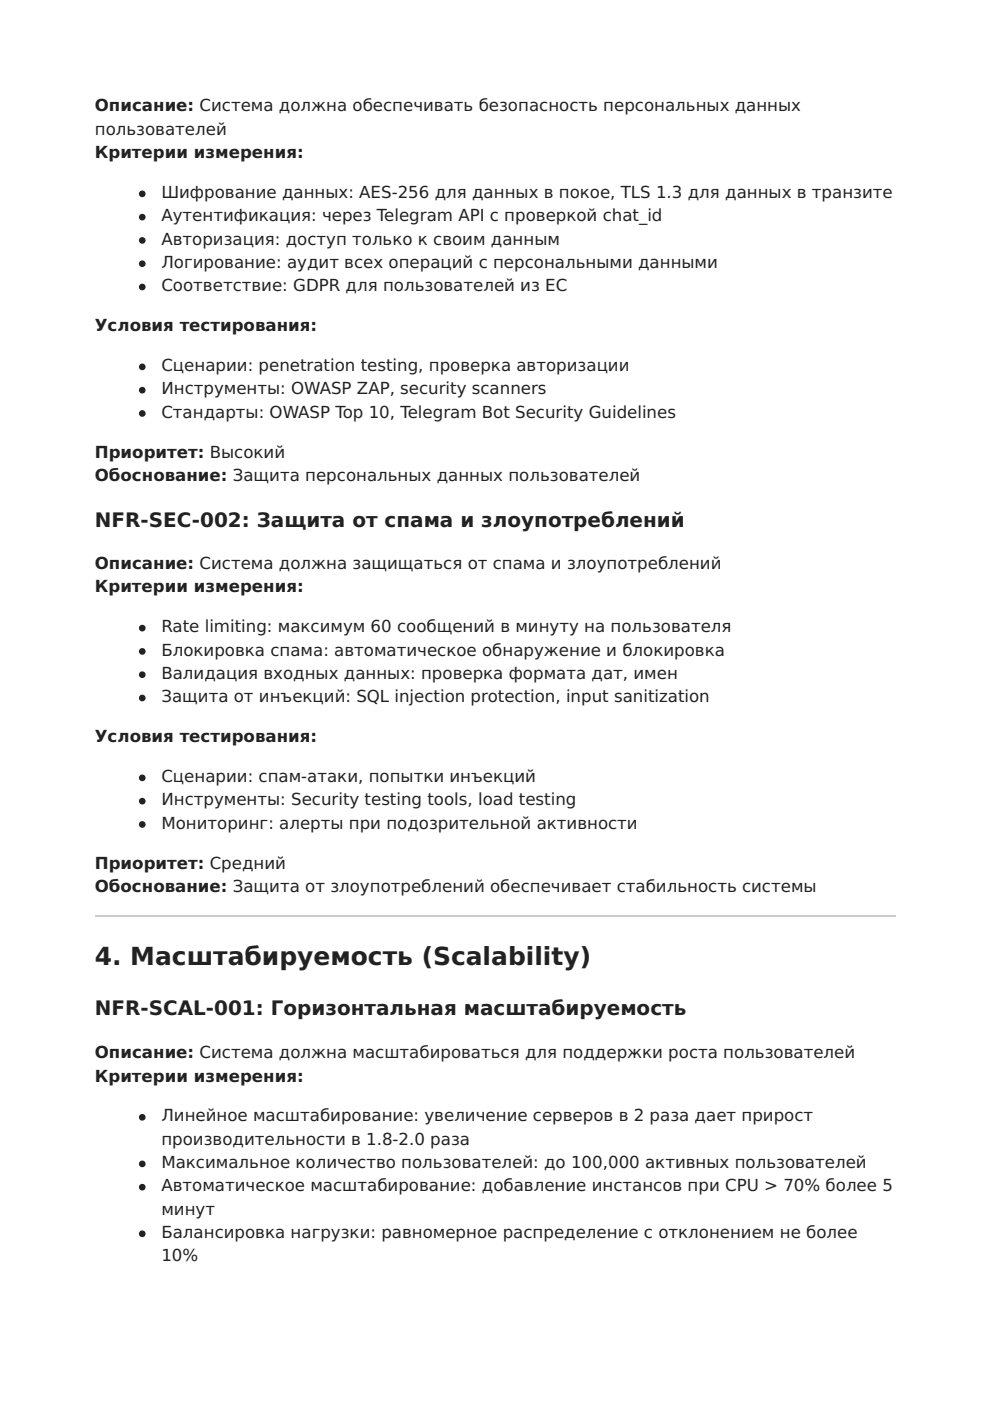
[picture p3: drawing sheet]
<svg xmlns="http://www.w3.org/2000/svg" width="210mm" height="297mm" viewBox="0 0 210 297" stroke-linecap="round" stroke-linejoin="round" font-family="sans-serif">
<defs><g id="words">
<text font-size="5.3" fill="#222" x="20.1" y="204.6">4. Масштабируемость (Scalability)</text>
<g font-size="4.2" fill="#222">
<text x="20.1" y="111.8">NFR-SEC-002: Защита от спама и злоупотреблений</text>
<text x="20.1" y="215.2">NFR-SCAL-001: Горизонтальная масштабируемость</text>
</g>
<g font-size="3.5" fill="#222">
<text x="20.1" y="23.6">Описание: Система должна обеспечивать безопасность персональных данных</text>
<text x="20.1" y="28.6">пользователей</text>
<text x="20.1" y="33.5">Критерии измерения:</text>
<text x="34.2" y="42">Шифрование данных: AES-256 для данных в покое, TLS 1.3 для данных в транзите</text>
<text x="34.2" y="46.9">Аутентификация: через Telegram API с проверкой chat_id</text>
<text x="34.2" y="51.9">Авторизация: доступ только к своим данным</text>
<text x="34.2" y="56.8">Логирование: аудит всех операций с персональными данными</text>
<text x="34.2" y="61.7">Соответствие: GDPR для пользователей из ЕС</text>
<text x="20.1" y="70.2">Условия тестирования:</text>
<text x="34.2" y="78.7">Сценарии: penetration testing, проверка авторизации</text>
<text x="34.2" y="83.6">Инструменты: OWASP ZAP, security scanners</text>
<text x="34.2" y="88.5">Стандарты: OWASP Top 10, Telegram Bot Security Guidelines</text>
<text x="20.1" y="97">Приоритет: Высокий</text>
<text x="20.1" y="102">Обоснование: Защита персональных данных пользователей</text>
<text x="20.1" y="120.6">Описание: Система должна защищаться от спама и злоупотреблений</text>
<text x="20.1" y="125.6">Критерии измерения:</text>
<text x="34.2" y="134.1">Rate limiting: максимум 60 сообщений в минуту на пользователя</text>
<text x="34.2" y="139">Блокировка спама: автоматическое обнаружение и блокировка</text>
<text x="34.2" y="143.9">Валидация входных данных: проверка формата дат, имен</text>
<text x="34.2" y="148.9">Защита от инъекций: SQL injection protection, input sanitization</text>
<text x="20.1" y="157.3">Условия тестирования:</text>
<text x="34.2" y="165.8">Сценарии: спам-атаки, попытки инъекций</text>
<text x="34.2" y="170.7">Инструменты: Security testing tools, load testing</text>
<text x="34.2" y="175.7">Мониторинг: алерты при подозрительной активности</text>
<text x="20.1" y="184.1">Приоритет: Средний</text>
<text x="20.1" y="189.1">Обоснование: Защита от злоупотреблений обеспечивает стабильность системы</text>
<text x="20.1" y="224.4">Описание: Система должна масштабироваться для поддержки роста пользователей</text>
<text x="20.1" y="229.3">Критерии измерения:</text>
<text x="34.2" y="237.8">Линейное масштабирование: увеличение серверов в 2 раза дает прирост</text>
<text x="34.2" y="242.7">производительности в 1.8-2.0 раза</text>
<text x="34.2" y="247.6">Максимальное количество пользователей: до 100,000 активных пользователей</text>
<text x="34.2" y="252.6">Автоматическое масштабирование: добавление инстансов при CPU &gt; 70% более 5</text>
<text x="34.2" y="257.5">минут</text>
<text x="34.2" y="262.5">Балансировка нагрузки: равномерное распределение с отклонением не более</text>
<text x="34.2" y="267.4">10%</text>
</g>
</g></defs>
<path d="M20.1 194.2h169.7" fill="none" stroke="#ccc" stroke-width=".35"/>
<g fill="#222" stroke="#222" stroke-width=".35">
<circle cx="30.2" cy="41.1" r=".53"/>
<circle cx="30.2" cy="46" r=".53"/>
<circle cx="30.2" cy="51" r=".53"/>
<circle cx="30.2" cy="55.9" r=".53"/>
<circle cx="30.2" cy="60.9" r=".53"/>
<circle cx="30.2" cy="77.8" r=".53"/>
<circle cx="30.2" cy="82.7" r=".53"/>
<circle cx="30.2" cy="87.7" r=".53"/>
<circle cx="30.2" cy="133.2" r=".53"/>
<circle cx="30.2" cy="138.1" r=".53"/>
<circle cx="30.2" cy="143.1" r=".53"/>
<circle cx="30.2" cy="148" r=".53"/>
<circle cx="30.2" cy="164.9" r=".53"/>
<circle cx="30.2" cy="169.9" r=".53"/>
<circle cx="30.2" cy="174.8" r=".53"/>
<circle cx="30.2" cy="236.9" r=".53"/>
<circle cx="30.2" cy="246.8" r=".53"/>
<circle cx="30.2" cy="251.7" r=".53"/>
<circle cx="30.2" cy="261.6" r=".53"/>
</g>
<use href="#words"/>
</svg>
